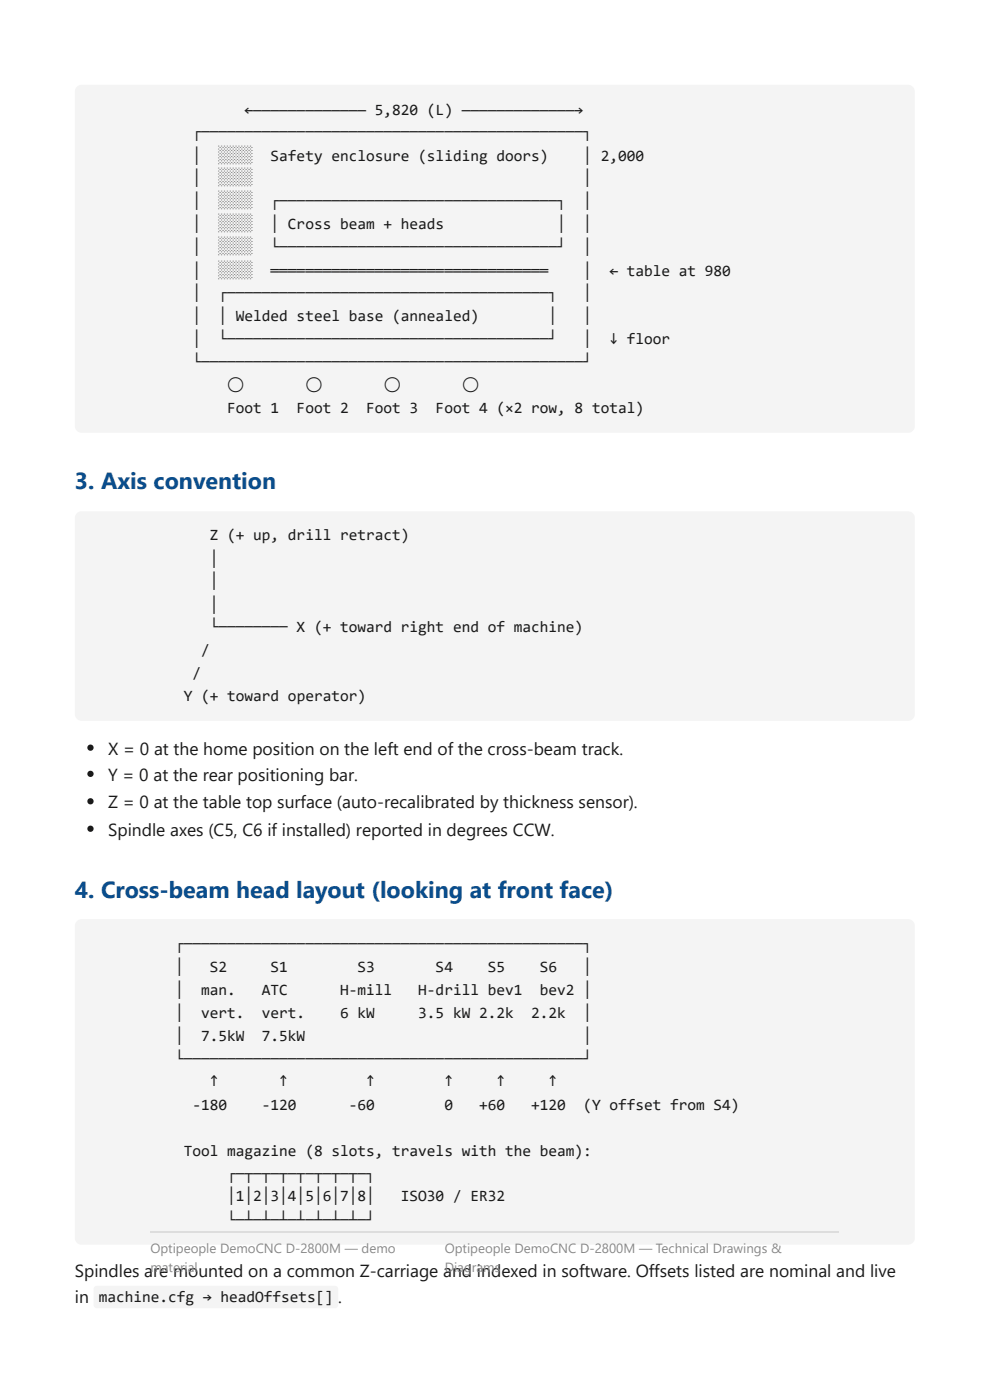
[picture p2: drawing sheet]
<svg xmlns="http://www.w3.org/2000/svg" width="210mm" height="297mm" viewBox="0 0 210 297" stroke-linecap="round" stroke-linejoin="round" font-family="sans-serif">
<defs><g id="words">
<g font-size="4.9" fill="#0a4d8c">
<text x="15.9" y="103.7">3. Axis convention</text>
<text x="15.9" y="190.5">4. Cross-beam head layout (looking at front face)</text>
</g>
<g font-size="3.7" fill="#1a1a1a">
<text x="22.9" y="160.1">X = 0 at the home position on the left end of the cross-beam track.</text>
<text x="22.9" y="165.6">Y = 0 at the rear positioning bar.</text>
<text x="22.9" y="171.5">Z = 0 at the table top surface (auto-recalibrated by thickness sensor).</text>
<text x="22.9" y="177.3">Spindle axes (C5, C6 if installed) reported in degrees CCW.</text>
<text x="15.9" y="270.9">Spindles are mounted on a common Z-carriage and indexed in software. Offsets listed are nominal and live</text>
<text x="15.9" y="276.5">in</text>
<text x="71.7" y="276.5">.</text>
</g>
<g font-size="3.3" fill="#1a1a1a">
<text x="40.8" y="29.1">┌────────────────────────────────────────────┐</text>
<text x="51.8" y="24.3">←————————————— 5,820 (L) —————————————→</text>
<text x="40.8" y="34.1">│</text>
<text x="46.3" y="34.1">░░░░</text>
<text x="57.4" y="34.1">Safety enclosure (sliding doors)</text>
<text x="123.7" y="34.1">│ 2,000</text>
<text x="40.8" y="38.9">│</text>
<text x="46.3" y="38.9">░░░░</text>
<text x="123.7" y="38.9">│</text>
<text x="40.8" y="43.7">│</text>
<text x="46.3" y="43.7">░░░░</text>
<text x="57.4" y="43.7">┌────────────────────────────────┐</text>
<text x="123.7" y="43.7">│</text>
<text x="40.8" y="48.7">│</text>
<text x="40.8" y="53.4">│</text>
<text x="46.3" y="48.7">░░░░</text>
<text x="46.3" y="53.4">░░░░</text>
<text x="57.4" y="48.7">│ Cross beam + heads</text>
<text x="57.4" y="53.4">└────────────────────────────────┘</text>
<text x="118.1" y="48.7">│</text>
<text x="123.7" y="48.7">│</text>
<text x="123.7" y="53.4">│</text>
<text x="40.8" y="58.5">│</text>
<text x="46.3" y="58.5">░░░░</text>
<text x="57.4" y="58.5">════════════════════════════════</text>
<text x="123.7" y="58.5">│</text>
<text x="129.2" y="58.5">← table at 980</text>
<text x="40.8" y="63.2">│</text>
<text x="46.3" y="63.2">┌─────────────────────────────────────┐</text>
<text x="123.7" y="63.2">│</text>
<text x="40.8" y="68">│</text>
<text x="46.3" y="68">│ Welded steel base (annealed)</text>
<text x="116.3" y="68">│</text>
<text x="123.7" y="68">│</text>
<text x="40.8" y="73">│</text>
<text x="40.8" y="77.8">└────────────────────────────────────────────┘</text>
<text x="46.3" y="73">└─────────────────────────────────────┘</text>
<text x="123.7" y="73">│</text>
<text x="129.2" y="73">↓ floor</text>
<text x="48.2" y="82.8">◯</text>
<text x="64.8" y="82.8">◯</text>
<text x="81.4" y="82.8">◯</text>
<text x="97.9" y="82.8">◯</text>
<text x="48.2" y="87.6">Foot 1</text>
<text x="62.9" y="87.6">Foot 2</text>
<text x="77.6" y="87.6">Foot 3</text>
<text x="92.4" y="87.6">Foot 4 (×2 row, 8 total)</text>
<text x="44.5" y="114.6">Z (+ up, drill retract)</text>
<text x="44.5" y="119.6">│</text>
<text x="44.5" y="124.4">│</text>
<text x="44.5" y="129.4">│</text>
<text x="44.5" y="134.1">└──────── X (+ toward right end of machine)</text>
<text x="40.8" y="143.9">/</text>
<text x="42.6" y="138.9">/</text>
<text x="39" y="148.7">Y (+ toward operator)</text>
<text x="37.1" y="201.3">┌──────────────────────────────────────────────┐</text>
<text x="37.1" y="206.1">│</text>
<text x="44.5" y="206.1">S2</text>
<text x="57.4" y="206.1">S1</text>
<text x="75.8" y="206.1">S3</text>
<text x="92.4" y="206.1">S4</text>
<text x="103.4" y="206.1">S5</text>
<text x="114.5" y="206.1">S6</text>
<text x="123.7" y="206.1">│</text>
<text x="37.1" y="211.1">│</text>
<text x="37.1" y="215.9">│</text>
<text x="42.6" y="211.1">man.</text>
<text x="42.6" y="215.9">vert.</text>
<text x="55.5" y="211.1">ATC</text>
<text x="55.5" y="215.9">vert.</text>
<text x="72.1" y="211.1">H-mill</text>
<text x="72.1" y="215.9">6 kW</text>
<text x="88.7" y="211.1">H-drill bev1</text>
<text x="88.7" y="215.9">3.5 kW 2.2k</text>
<text x="112.6" y="215.9">2.2k</text>
<text x="114.5" y="211.1">bev2 │</text>
<text x="123.7" y="215.9">│</text>
<text x="37.1" y="220.9">│</text>
<text x="42.6" y="220.9">7.5kW</text>
<text x="55.5" y="220.9">7.5kW</text>
<text x="123.7" y="220.9">│</text>
<text x="37.1" y="225.7">└──────────────────────────────────────────────┘</text>
<text x="44.5" y="230.5">↑</text>
<text x="59.2" y="230.5">↑</text>
<text x="77.6" y="230.5">↑</text>
<text x="94.2" y="230.5">↑</text>
<text x="105.3" y="230.5">↑</text>
<text x="116.3" y="230.5">↑</text>
<text x="40.8" y="235.5">-180</text>
<text x="55.5" y="235.5">-120</text>
<text x="73.9" y="235.5">-60</text>
<text x="94.2" y="235.5">0</text>
<text x="101.6" y="235.5">+60</text>
<text x="112.6" y="235.5">+120</text>
<text x="123.7" y="235.5">(Y offset from S4)</text>
<text x="39" y="245.3">Tool magazine (8 slots, travels with the beam):</text>
<text x="48.2" y="250">┌─┬─┬─┬─┬─┬─┬─┬─┐</text>
<text x="48.2" y="254.8">│1│2│3│4│5│6│7│8│</text>
<text x="85" y="254.8">ISO30 / ER32</text>
<text x="48.2" y="259.8">└─┴─┴─┴─┴─┴─┴─┴─┘</text>
<text x="20.9" y="276.3">machine.cfg → headOffsets[]</text>
</g>
<g font-size="2.8" fill="#888">
<text x="31.9" y="265.9">Optipeople DemoCNC D-2800M — demo</text>
<text x="31.9" y="269.9">material</text>
<text x="94.3" y="265.9">Optipeople DemoCNC D-2800M — Technical Drawings &amp;</text>
<text x="94.3" y="269.9">Diagrams</text>
</g>
</g></defs>
<g fill="#f4f4f4">
<path d="M16.3 18.4l.4-.3 .6-.1h175.2a1.39 1.39 0 0 1 1.4 1.4v71a1.39 1.39 0 0 1-1.4 1.4h-175.2a1.41 1.41 0 0 1-1.4-1.4v-71l.1-.5z"/>
<path d="M16.3 108.9l.4-.3 .6-.1h175.2a1.39 1.39 0 0 1 1.4 1.4v41.6a1.39 1.39 0 0 1-1.4 1.4h-175.2a1.41 1.41 0 0 1-1.4-1.4v-41.6l.1-.5z"/>
<path d="M16.3 195.4l.4-.3 .6-.1h175.2a1.39 1.39 0 0 1 1.4 1.4v66.2a1.39 1.39 0 0 1-1.4 1.5h-175.2a1.41 1.41 0 0 1-1.4-1.5v-66.2l.1-.5z"/>
</g>
<g fill="#1a1a1a">
<circle cx="19.2" cy="158.6" r=".66"/>
<circle cx="19.2" cy="164.2" r=".66"/>
<circle cx="19.2" cy="170" r=".66"/>
<circle cx="19.2" cy="175.8" r=".66"/>
</g>
<path d="M20.1 273l.4-.2h50.5a.71 .71 0 0 1 .7 .7v3.3a.71 .71 0 0 1-.7 .7h-50.5a.71 .71 0 0 1-.7-.7v-3.3z" fill="#f4f4f4"/>
<path d="M31.7 261.3h146.1" fill="none" stroke="#ddd" stroke-width=".26"/>
<use href="#words"/>
</svg>
